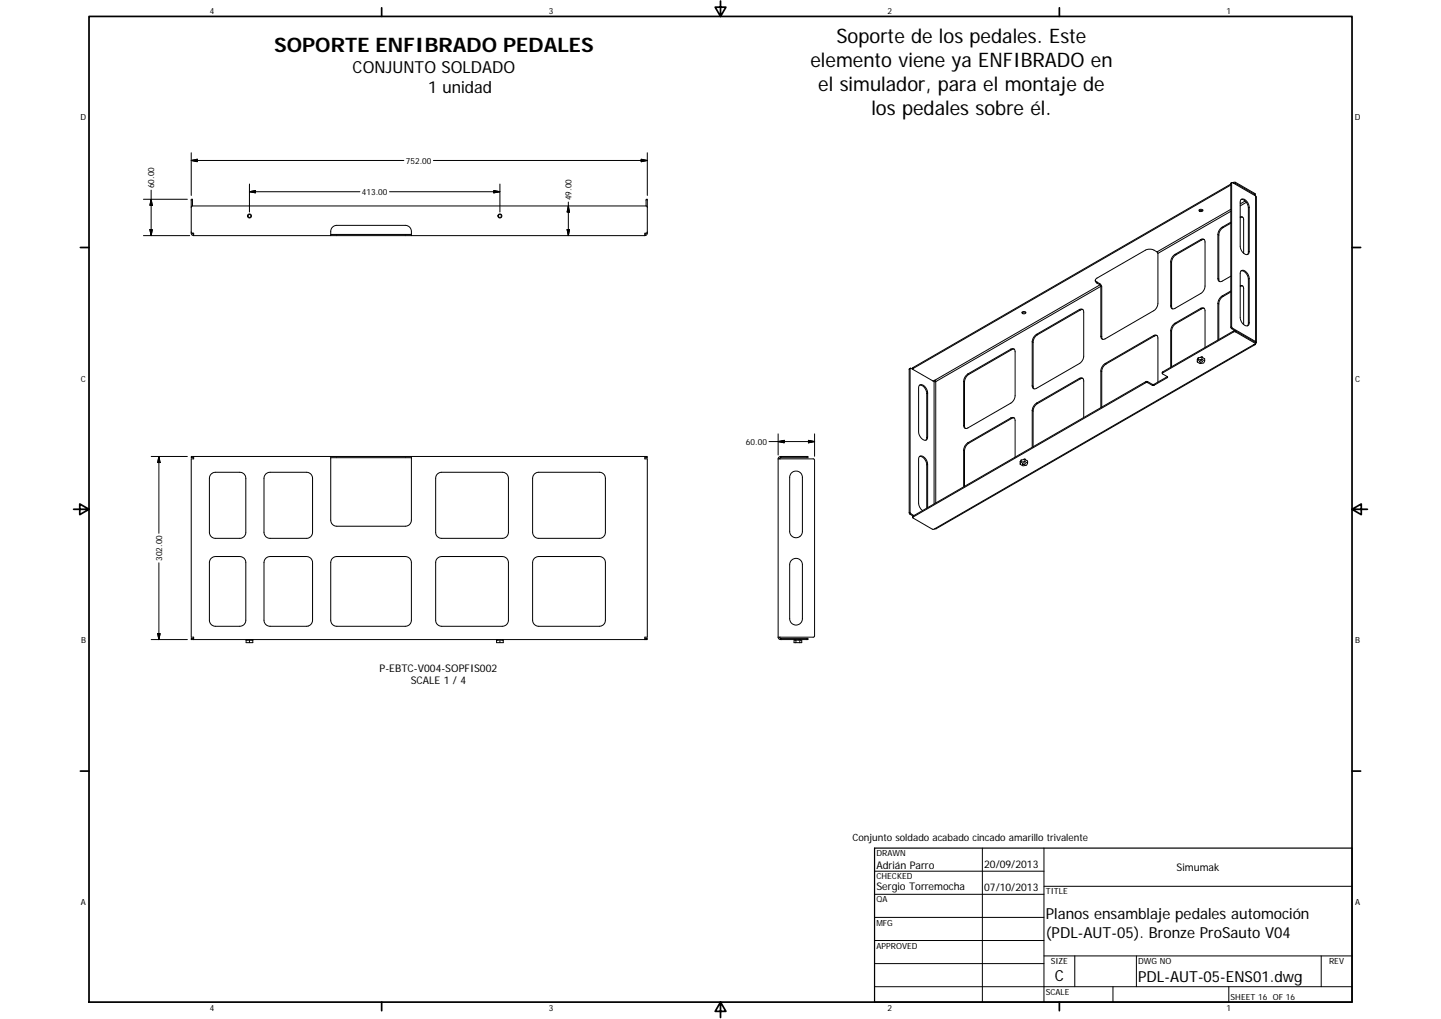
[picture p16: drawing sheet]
<svg xmlns="http://www.w3.org/2000/svg" width="594mm" height="420mm" viewBox="0 0 594 420" stroke-linecap="round" stroke-linejoin="round" font-family="sans-serif">
<defs><g id="words">
<g font-size="8.2">
<text x="344.9" y="17.7">Soporte de los pedales. Este</text>
<text x="113" y="21.6">SOPORTE ENFIBRADO PEDALES</text>
<text x="334.1" y="27.5">elemento viene ya ENFIBRADO en</text>
<text x="337.4" y="37.4">el simulador, para el montaje de</text>
<text x="359.3" y="47.3">los pedales sobre él.</text>
</g>
<g font-size="6.9">
<text x="145.4" y="30.2">CONJUNTO SOLDADO</text>
<text x="176.5" y="38.5">1 unidad</text>
</g>
<g font-size="6.3">
<text x="431.1" y="379">Planos ensamblaje pedales automoción</text>
<text x="431.1" y="386.6">(PDL-AUT-05). Bronze ProSauto V04</text>
<text x="434.8" y="404.7">C</text>
<text x="469.2" y="404.8">PDL-AUT-05-ENS01.dwg</text>
</g>
<g font-size="4.4">
<text x="156.5" y="276.9">P-EBTC-V004-SOPFIS002</text>
<text x="169.3" y="282.1">SCALE 1 / 4</text>
<text x="361.3" y="358.4">Adrián Parro</text>
<text x="405.8" y="357.8">20/09/2013</text>
<text x="485.1" y="359.2">Simumak</text>
<text x="361.3" y="367.1">Sergio Torremocha</text>
<text x="405.8" y="367.3">07/10/2013</text>
</g>
<text font-size="4.1" x="351.4" y="346.9">Conjunto soldado acabado cincado amarillo trivalente</text>
<g font-size="3.5">
<text x="86.6" y="5.8">4</text>
<text x="226.3" y="5.8">3</text>
<text x="365.9" y="5.8">2</text>
<text x="505.6" y="5.8">1</text>
<text x="33.2" y="49.4">D</text>
<text x="558.5" y="49.4">D</text>
<text x="167.3" y="67.4">752.00</text>
<text x="63.6" y="77.6" transform="rotate(-90 63.6 77.6)">60.00</text>
<text x="149.2" y="80.3">413.00</text>
<text x="235.6" y="82.5" transform="rotate(-90 235.6 82.5)">49.00</text>
<text x="33.4" y="157.3">C</text>
<text x="558.6" y="157.3">C</text>
<text x="307.5" y="183.4">60.00</text>
<text x="66.8" y="231.2" transform="rotate(-90 66.8 231.2)">302.00</text>
<text x="33.4" y="265.2">B</text>
<text x="558.6" y="265.2">B</text>
<text x="361.3" y="353">DRAWN</text>
<text x="361.3" y="362.5">CHECKED</text>
<text x="431.1" y="368.7">TITLE</text>
<text x="33.4" y="373.2">A</text>
<text x="361.3" y="372.1">QA</text>
<text x="558.6" y="373.2">A</text>
<text x="361.3" y="381.6">MFG</text>
<text x="361.3" y="391.2">APPROVED</text>
<text x="433.2" y="397.5">SIZE</text>
<text x="469.2" y="397.5">DWG NO</text>
<text x="547.9" y="397.4">REV</text>
<text x="431.1" y="410.2">SCALE</text>
<text x="507.3" y="412.4">SHEET 16 OF 16</text>
<text x="86.6" y="416.7">4</text>
<text x="226.3" y="416.7">3</text>
<text x="365.9" y="416.7">2</text>
<text x="505.6" y="416.7">1</text>
</g>
</g></defs>
<g fill="none" stroke="#000" stroke-width=".41">
<path d="M62.3 78.4v18.8M78.8 66.2l2.5-.5v1zM78.8 66.2h87.7M78.8 63v17.6M102.8 75.9v11.5M102.8 79.1l2.5-.6v1zM148.4 79.1h-45.6M160.6 79.1h45.5M178.7 66.2h88.2M203.6 78.5l2.5 .6-2.5 .4zM206.1 75.9v11.5M264.3 65.7l2.6 .5-2.6 .5z"/>
<path d="M266.9 63v17.6M507.4 75.9l-131 75.7M507.4 75.7v59.2M507.4 76.3l-131 75.7M507.8 75.5l-.4 .2M507.8 75.5l.3-.2 9.5 5.5M507.8 75.5v59.2M507.9 75.3l-.5 .4M508.6 75.2v.4h.7M508.6 75.2l-.3 .2M508.6 75.2h.7M509.3 75.2l8 4.6"/>
<path d="M509.3 75.6l8 4.6M509.3 75.2v.4M517.3 79.8l.2 .6M517.3 79.8v.4M59.1 97.2h19.1M59.1 82.2h18.2M61.8 94.7h1l-.5 2.5zM62.3 82.2l.5 2.5h-1zM78.8 95.7l.5 .5M79.3 84.9v-2.7h-.5v14l.4 .8 .6 .2M79.3 96.2l.5 .5M79.3 96.2h.5v1"/>
<path d="M79.3 84.9l-.5 .5M79.3 84.9h187.1M79.8 97.2h56.5M136.3 96.7h33.3M169.6 97.2h-33.3M169.6 97.2h96.2M169.6 97.2v-.2a3.1 3.1 0 0 0-2.5-4.1h-28.3a3.1 3.1 0 0 0-2.5 4.1v.2M233.8 94.7h1l-.5 2.5zM234.3 83.3v13.9M234.3 84.9l.5 2.5h-1zM266.4 96.2h-.6v1M266.4 84.9v-2.7h.5v14l-.4 .8-.7 .2"/>
<path d="M266.4 96.2l-.6 .5M266.4 84.9l.5 .5M266.9 95.7l-.5 .5M494.4 86.6l.6 .2 .9-.2M494.4 86.6l.7-.3a.55 .55 0 0 1 .8 .5 .55 .55 0 0 1-.8 .4 .53 .53 0 0 1-.6 0 .53 .53 0 0 1-.1-.6zM495 98.8l-10.6 6.1M495 98.8a1.08 1.08 0 0 1 1.3-.1 1.08 1.08 0 0 1 .5 1.1v18.2l-.3 1.2-1.2 1.7-10.9 6.2a1.07 1.07 0 0 1-1.2 .2 1.07 1.07 0 0 1-.5-1.2M495 98.8l.4 .2M495.4 99l-10.6 6.1M496.4 98.8l-1 .2M502.1 96.7v18.2M502.1 96.7l.4 .2"/>
<path d="M502.5 96.9v18.2M503.9 93.7l-1.4 1.4-.4 1.6M503.9 93.7l.3 .2M504.2 93.9l-1.1 1.1-.6 1.9M507.4 91.6l-3.5 2.1M507.4 92l-3.2 1.9M507.4 87.1l-30 17.4M507.4 86.3l-30.4 17.6M511.3 89.4a1.05 1.05 0 0 1 1.4 1.2v13.8M511.7 82.3a3.3 3.3 0 0 1 3 3.4v18.2M512.4 89.6l-1.1 .2M513.3 82.9l-2 1.2"/>
<path d="M513.8 83.4l-2.5 1.5M515 85.5a3.1 3.1 0 0 0-3.2-3.3l-.5 1.1v18.2a3 3 0 0 0 3.2 3.3l.5-1.1M515 85.5v18.2M515 85.5l-.3 .2M517.3 80.2v.4M517.6 80.8l.4 .4v60M517.6 80.8v60M451.6 115.5l.6 .8M452.2 116.3l1.4 .9 .6 1.1v20.6M452.2 116.7l1.3 .8M452.2 116.3v.4M453.5 117.5l.3 .6"/>
<path d="M453.5 117.5l-68.1 39.3M453.8 118.1v20.6M453.8 118.1l-68 39.3M477 103.9l.4 .6M477 103.9l-1.8-1-1.4-.2-1.3 .3-20.3 11.7a1.09 1.09 0 0 0-.7 1 1.09 1.09 0 0 0 .7 1M477.4 104.5v20.6l-.6 1.9-1 1-20.2 11.7a1.09 1.09 0 0 1-1.2 .1 1.09 1.09 0 0 1-.6-1.1M482.7 108v18.1M482.7 107.9l.3 .3M483 108.2v18.1M484.4 104.9l.4 .2M484.4 104.9l-1.2 1.1-.5 1.9M484.8 105.1l-1.2 1.2-.6 1.9"/>
<path d="M502.1 114.9l.4 .2M502.5 115.1l.3 1M507.4 120l-3.5 2M507.4 113.9l-3.5 2a1.08 1.08 0 0 1-1.3 .1 1.08 1.08 0 0 1-.5-1.1M511.3 117.8a1.03 1.03 0 0 1 1.1 .1 1.03 1.03 0 0 1 .3 1.1v14.8M511.7 111.7a3.3 3.3 0 0 1 3 3.4v18.4l-.4 .8M512.4 118l-1.1 .2M514.7 103.9l-.4 1.1M515 114.9v18.2M515 114.9l-.3 .2M515 103.7l-.3 .2M515 114.9a3 3 0 0 0-3.2-3.3l-.5 1.2v18.1a3 3 0 0 0 3.2 3.3l.5-1.1"/>
<path d="M421.4 128.7l.6 .3 .9-.3M421.4 128.7l.5-.2a.56 .56 0 0 1 .9 0 .56 .56 0 0 1-.3 .8l-.4 .1a.52 .52 0 0 1-.6-.1 .52 .52 0 0 1-.1-.6zM427.3 137.9l.4 .1M427.3 137.9l-1.1 1.1-.7 1.9M427.7 138l-1.4 1.5-.4 1.6M445 127.6l-17.7 10.3M445 127.6a1.1 1.1 0 0 1 1.3-.1 1.1 1.1 0 0 1 .5 1.2v18.2l-.4 1.5-1.4 1.5-17.7 10.2a1.08 1.08 0 0 1-1.2 .1 1.08 1.08 0 0 1-.6-1.1M445 127.6l.4 .2M445.4 127.8l-17.7 10.2M446.4 127.6l-1 .2M453.8 138.7l.4 .2M454.2 138.9l.3 1"/>
<path d="M475.6 138.4l-20 11.5M475.6 138.4l.3 .2M475.6 138.4a1.09 1.09 0 0 1 1.2-.1 1.09 1.09 0 0 1 .6 1.1v18.2M475.9 138.6l-19.9 11.5M477 138.4l-1.1 .2M482.7 136.3v15.1M482.7 126.1l.3 .2M482.7 136.3l.3 .2M483 136.5v14.7M483 126.3l.4 1M484.4 133.3l.4 .2M484.4 133.3l-1.2 1.1-.5 1.9"/>
<path d="M484.8 133.5l-1.2 1.1-.6 1.9M495 127.1l-10.6 6.2M495 127.1a1.08 1.08 0 0 1 1.3-.1 1.08 1.08 0 0 1 .5 1.1v15.2M495 127.1l.4 .2M495.4 127.3l-10.6 6.2M496.4 127.1l-1 .2M502.1 125.1v15.1M502.1 125.1l.4 .2M502.5 125.3v14.7M503.9 122l-1.4 1.5-.4 1.6M503.9 122l.3 .2M504.2 122.2l-1.1 1.2-.6 1.9"/>
<path d="M507.4 120.4l-3.2 1.8M507.4 134.9l.4 .6M507.8 134.7l.3 .6M507.8 134.7l-.4 .2M507.8 135.5l1.5 .9M508.1 135.3l-.3 .2M508.1 135.3l9.5 5.5M508.6 136.8h.7M508.6 136.4h.7M508.6 136.4v.4M508.6 136.8l-29.3 17M508.6 136.4l-29.3 17"/>
<path d="M509.3 136.4l8.3 4.8v.4M509.3 136.8l8.3 4.8M509.3 136.4v.4M515 133.1l-.3 .2M374.8 152.3v59.1M375.2 152.1l-.4 .2M375.2 152.1l.3-.3 9.6 5.6M375.2 152.1v59.1M375.3 151.8l-.5 .5M376.4 152v.4M376.4 151.6l-.1 .5M376.4 151.6v.4"/>
<path d="M379 158.9a2.42 2.42 0 0 1 3.2 2.1l.2 19.2a1.31 1.31 0 0 1-1 1.4 1.31 1.31 0 0 1-1.5-.8l-1-1.7-.2-1v-18.2zM379.1 158.8a3.3 3.3 0 0 1 3 3.5M385.1 157.4h.7M385.1 157.4v50.4M385.4 156.8l.4 .6M385.4 156.8l-1 .2M385.8 157.4v50M397.3 157.3v18.1M397.3 157.3l.3 .2M397.6 157.5v18.1M399 154.2l.4 .2M399 154.2l-1.3 1.5-.4 1.6"/>
<path d="M399.4 154.4l-1.2 1.2-.6 1.9M416.7 144l-17.7 10.2M416.7 144l.4 .2M416.7 144a1.09 1.09 0 0 1 1.3-.1 1.09 1.09 0 0 1 .5 1.1v18.2l-.6 1.9-.9 1-18 10.3a1.06 1.06 0 0 1-1.2 .2 1.06 1.06 0 0 1-.5-1.2M417.1 144.2l-17.7 10.2M418.1 144l-1 .2M425.5 140.9v18.2M425.5 140.9l.4 .2M425.5 159.1l.4 .2M425.9 141.1v18.2M425.9 159.3l.4 1M445 156l-17.7 10.2"/>
<path d="M445 156l.4 .2M445 156a1.1 1.1 0 0 1 1.3-.1 1.1 1.1 0 0 1 .5 1.2v15M445.4 156.2l-17.7 10.2M446.4 156l-1 .2M453.8 153v15.1M453.8 153l.4 .2M454.2 153.2v14.7M455.6 149.9l-1.3 1.5-.5 1.6M455.6 149.9l.4 .2M456 150.1l-1.2 1.2-.6 1.9M472.4 157.8h.7M472.4 157.4h.7"/>
<path d="M472.4 157.4v.4M472.4 157.8l-96 55.4M472.4 157.4l-96 55.4M473.1 157.8l2 1.1M473.1 157.4l2 1.1M473.1 157.4v.4M475.1 158.9h.7M475.1 158.5h.7M475.1 158.5v.4M475.8 158.5v.4M479.3 153.8v.4l2 1.1M479.3 153.4l-.2 .6"/>
<path d="M479.3 153.4v.4M481.3 155.3v.4M481.3 155.7l-5.5 3.2M481.3 155.3l-5.5 3.2M493.7 148l-.1 1.3M493.7 148v.1M494 148.4l-.4 .9 1.1 .6 1.5-.2 .4-.9M494 147.5l-.3 .5M494 147.5v.9M494.7 148.8l.1-.1a.45 .45 0 0 1 .7 0 .45 .45 0 0 1 0 .6l-.1 .1a.46 .46 0 0 1-.6 0 .46 .46 0 0 1-.1-.6zM495.5 147.1l-1.5 .4M495.5 147.1v1"/>
<path d="M495.5 148.1l-1.5 .3M495.5 147.1l1.1 .8v.9M495.5 148.1l1.1 .7M517 142l.6-.4-.2 .5zM517 142l-131.6 76M517.5 142.1l-131.7 76-.4-.1M517.6 140.8l.4 .4-.4 .4M517.6 140.8l-.3 .2M320.8 178.9v8.7M335.8 178.9v9.2M382.1 162.3v18.1M382.4 162.1l-.3 .2"/>
<path d="M397.3 175.4l.3 .2M397.6 175.6l.4 1M416.7 172.3l-17.7 10.3M416.7 172.3l.4 .3M416.7 172.3a1.1 1.1 0 0 1 1.3-.1 1.1 1.1 0 0 1 .5 1.2v15.1M417.1 172.6l-17.7 10.2M418.1 172.3l-1 .3M425.5 169.3v15.1M425.5 169.3l.4 .2M425.9 169.5v14.7M427.3 166.2l.4 .2M427.3 166.2l-1.1 1.2-.7 1.9"/>
<path d="M427.7 166.4l-1.4 1.5-.4 1.6M62.3 188.2h15M65.5 188.2v31.7M65.5 188.2l.5 2.5h-1zM79.8 188.2v.1a.69 .69 0 0 1-.1 .9 .69 .69 0 0 1-.9 0l.1 73.5a.64 .64 0 0 1 .9 0 .64 .64 0 0 1 0 .9v.1M86.9 195.6l1.6-.8 10.3-.1a2.44 2.44 0 0 1 2.5 2.5v22.3a2.44 2.44 0 0 1-2.5 2.5h-9.9a2.48 2.48 0 0 1-2.6-2.5v-22.3zM109.4 195.6l.9-.7 1.1-.2h14.9a2.48 2.48 0 0 1 2.6 2.5v22.3a2.48 2.48 0 0 1-2.6 2.5h-14.9a2.48 2.48 0 0 1-2.6-2.5v-22.3zM136.3 188.2h-57.5v.5h1M136.3 188.2h33.3M136.3 188.7h33.3M169.6 188.2h97.3v.5h-1.1M169.6 188.2v26.3a2.51 2.51 0 0 1-2.5 2.5h-28.3a2.51 2.51 0 0 1-2.5-2.5v-26.3"/>
<path d="M180.2 195.6l.9-.7 1-.2h25a2.48 2.48 0 0 1 2.5 2.5v22.3a2.48 2.48 0 0 1-2.5 2.5h-25a2.44 2.44 0 0 1-2.5-2.5v-22.3zM220.2 195.6l.9-.7 1-.2h25a2.44 2.44 0 0 1 2.5 2.5v22.3a2.48 2.48 0 0 1-2.5 2.5h-25a2.48 2.48 0 0 1-2.5-2.5v-22.3zM265.8 188.2v.1a.69 .69 0 0 0 .2 .9 .69 .69 0 0 0 .9 0l-.1 73.5a.64 .64 0 0 0-1 0 .64 .64 0 0 0 0 .9v.1M317 182.1h18.8M320.8 189.2h14.5l.5 .5v72.5l-.5 .5h-14.5M320.8 189.2v73.5M320.8 182.1l2.5-.5v1zM321.8 188.2l-.6 .2-.4 .8M321.8 188.7l-.5 .5M321.8 188.2h11.3v.5h-11.3zM326.3 195.1a2.63 2.63 0 0 1 2.8-.7 2.63 2.63 0 0 1 1.7 2.4v22.3a2.62 2.62 0 0 1-2.6 2.6 2.62 2.62 0 0 1-2.6-2.6v-22.3zM333.3 181.6l2.5 .5-2.5 .5z"/>
<path d="M379.1 188.2a3.3 3.3 0 0 1 3 3.4M382.1 191.6v17.9M382.1 180.4l-.4 1.1M382.4 191.5l-.3 .1M382.4 180.2l-.3 .2M397.3 185.6v15.1M397.3 185.6l.3 .2M397.6 185.8v14.7M399 182.6l-1.3 1.4-.4 1.6M399 182.6l.4 .2M399.4 182.8l-1.3 1.4-.5 1.6M420.7 190.2h.1"/>
<path d="M420.7 190.2l-.1 1.2M421 190.5l-.4 .9 1.1 .7 1.5-.3 .4-.9M421 189.7l-.3 .5M421 189.7v.8M421.6 191l.2-.1a.47 .47 0 0 1 .7-.1 .47 .47 0 0 1 .1 .7h-.2a.51 .51 0 0 1-.6 0 .51 .51 0 0 1-.2-.5zM422.5 189.3l1.1 .8v.8M422.5 189.3l-1.5 .4M422.5 189.3v1M422.5 190.3l-1.5 .2M422.5 190.3l1.1 .6M374.8 211.4l.4 .6M375.2 211.2l.3 .7"/>
<path d="M375.2 211.2l-.4 .2M375.2 212l1.2 .8M375.5 211.9l1.3 .7M375.5 211.9l-.3 .1M376.4 213.2v.4l8 4.6 1-.2M376.4 212.8l-.1 .6M376.4 212.8v.4M382.4 209.3v-17.8a3.1 3.1 0 0 0-3.2-3.4l-.5 1.2v18.2l.5 1.6 1.1 1.4M65.5 232.1v31.6M86.9 230.3l.9-.6 1.1-.2h9.9a2.48 2.48 0 0 1 2.5 2.5v23.7a2.48 2.48 0 0 1-2.5 2.5h-9.9a2.51 2.51 0 0 1-2.6-2.5v-23.7zM109.4 230.3l.9-.6 1.1-.2h14.9a2.51 2.51 0 0 1 2.6 2.5v23.7a2.51 2.51 0 0 1-2.6 2.5h-14.9a2.51 2.51 0 0 1-2.6-2.5v-23.7zM137 230.3l.8-.6 1-.2h28.3a2.51 2.51 0 0 1 2.5 2.5v23.7a2.51 2.51 0 0 1-2.5 2.5h-28.3a2.51 2.51 0 0 1-2.5-2.5v-23.7z"/>
<path d="M180.2 230.3l.9-.6 1-.2h25a2.51 2.51 0 0 1 2.5 2.5v23.7a2.51 2.51 0 0 1-2.5 2.5h-25a2.48 2.48 0 0 1-2.5-2.5v-23.7zM220.2 230.3l.9-.6 1-.2h25a2.48 2.48 0 0 1 2.5 2.5v23.7a2.51 2.51 0 0 1-2.5 2.5h-25a2.51 2.51 0 0 1-2.5-2.5v-23.7zM326.3 231.1a2.63 2.63 0 0 1 2.8-.7 2.63 2.63 0 0 1 1.7 2.5v22.2a2.62 2.62 0 0 1-2.6 2.6 2.62 2.62 0 0 1-2.6-2.6v-22.2zM62.3 263.7h15M65 261.2h1l-.5 2.5zM101.5 263.7v1.3h2.7v-1.3M101.8 263.7v.2M102.5 263.7v.2h-1M102.8 263.7v1.3M103.2 263.7v.2h1M103.8 263.7v.2M103.9 263.7v.2"/>
<path d="M204.7 263.7v1.3h2.8v-1.3M205.1 263.7v.2M205.7 263.7v.2h-1M206.1 263.7v1.3M206.5 263.7v.2h1M207.1 263.7v.2M265.8 263.2h1.1v.5h-188.1v-.5h1M320.8 262.7l.4 .8 .6 .2M321.3 262.7l.5 .5M321.8 263.2h11.3v.5h-11.3zM327.6 263.7v.2h1.7v-.2M327.9 263.7v.2"/>
<path d="M328.1 263.9v1.1M329.7 263.7v1.3M329.9 263.7l.6 .2v1.1h-3.1v-1.3M360.5 359.2h69.9M405 349.7v63.5M430.4 349.7v63.5M360.5 368.7h69.9M360.5 378.3h69.9M430.4 365.4h127M360.5 387.8h69.9M360.5 397.3h69.9M430.4 394.1h127"/>
<path d="M443.1 394.1v12.7M468.5 394.1v12.7M544.7 394.1v12.7M360.5 406.8h196.9M458.8 406.8v6.4M506.6 406.8v6.4"/>
<circle cx="102.8" cy="89" r=".82"/>
<circle cx="102.8" cy="89" r=".61"/>
<circle cx="206.1" cy="89" r=".82"/>
<circle cx="206.1" cy="89" r=".61"/>
</g>
<g fill="none" stroke="#000" stroke-width=".71">
<path d="M36.7 6.8h520.7v406.4h-520.7zM157.3 3.2v3.6M297 .4v6.4l-2.2-3.8h4.5l-2.3 3.8M436.7 3.2v3.6M33.1 102h3.6M557.4 102h3.6M30.3 210h6.4l-3.8-2.2v4.4l3.8-2.2M557.4 210l3.8 2.2v-4.4l-3.8 2.2h6.3M33.1 317.9h3.6M557.4 317.9h3.6M157.3 413.2v3.6M297 413.2l2.3 3.8h-4.5l2.2-3.8v6.3"/>
<path d="M436.7 413.2v3.6"/>
</g>
<path d="M360.5 349.7h196.9v63.5h-196.9z" fill="none" stroke="#000" stroke-width=".51"/>
<path d="M78.8 66.2l2.5-.5v1zM102.8 79.1l2.5-.6v1zM203.6 78.5l2.5 .6-2.5 .4zM264.3 65.7l2.6 .5-2.6 .5zM61.8 94.7h1l-.5 2.5zM62.3 82.2l.5 2.5h-1zM233.8 94.7h1l-.5 2.5zM234.3 84.9l.5 2.5h-1zM65.5 188.2l.5 2.5h-1zM320.8 182.1l2.5-.5v1zM333.3 181.6l2.5 .5-2.5 .5zM65 261.2h1l-.5 2.5z" fill="#000" stroke="#000" stroke-width=".41"/>
<use href="#words"/>
</svg>
